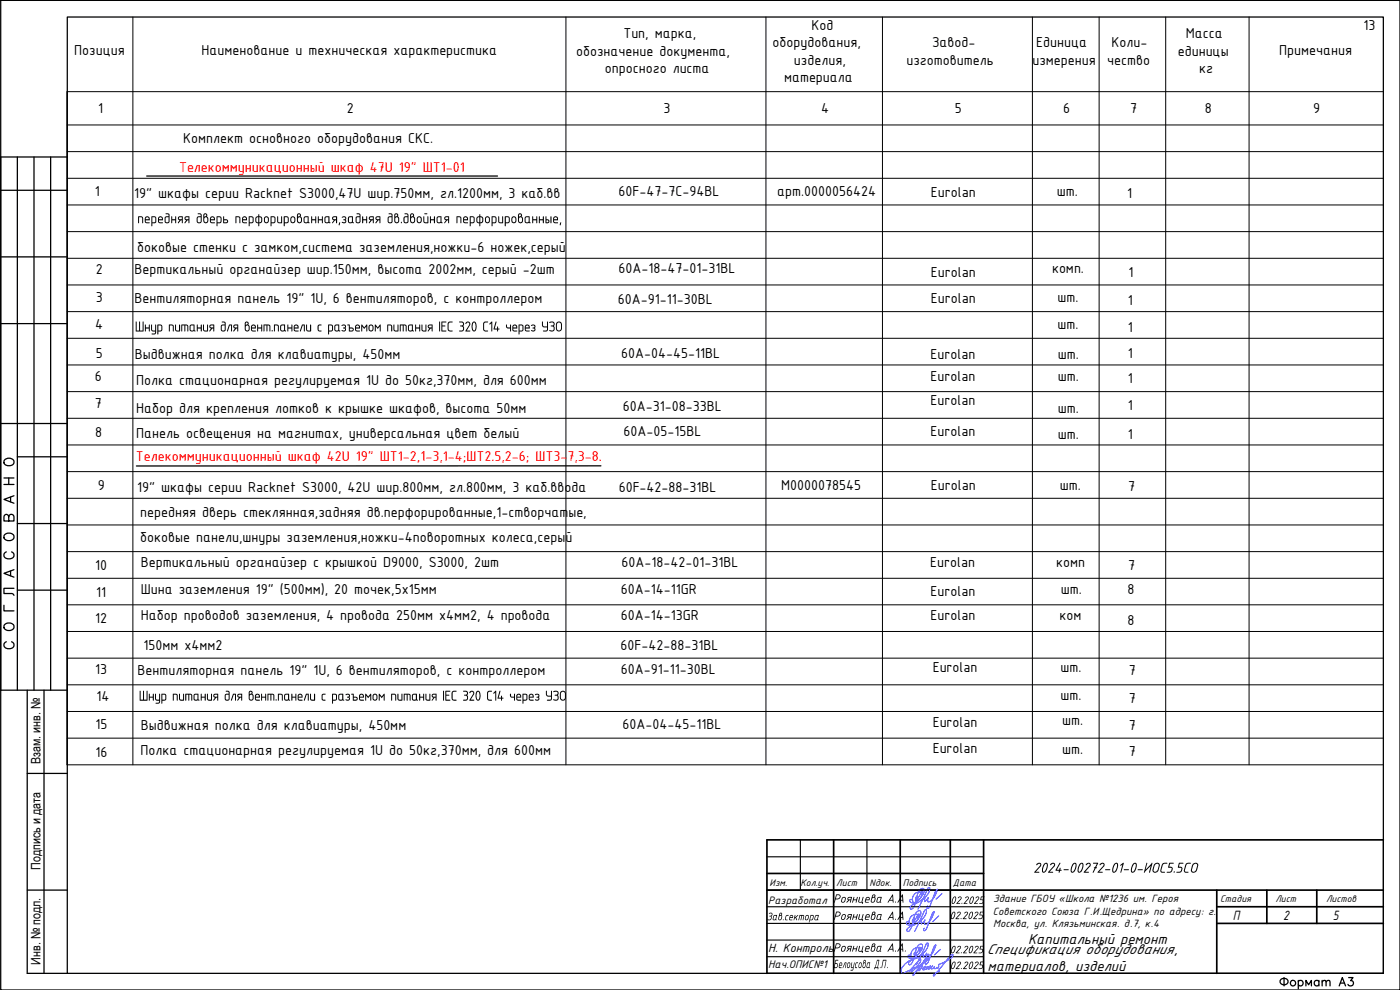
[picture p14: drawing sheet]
<svg xmlns="http://www.w3.org/2000/svg" width="420mm" height="297mm" viewBox="0 0 420 297" stroke-linecap="round" stroke-linejoin="round" font-family="sans-serif">
<defs><g id="words">
<text font-size="6.6" x="383.1" y="297.7">Формат A3</text>
<text font-size="6.2" x="5.3" y="195.8" transform="rotate(-90 5.3 195.8)">С О Г Л А С О В А Н О</text>
<g font-size="4.7">
<text x="187.1" y="11.5">Тип, марка,</text>
<text x="243.5" y="8.9">Код</text>
<text x="355.9" y="11.5">Масса</text>
<text x="409.2" y="9">13</text>
<text x="22.3" y="16.5">Позиция</text>
<text x="60.5" y="16.5">Наименование и техническая характеристика</text>
<text x="172.9" y="16.7">обозначение документа,</text>
<text x="231.9" y="14.1">оборудования,</text>
<text x="279.7" y="14.1">Завод-</text>
<text x="310.9" y="14.1">Единица</text>
<text x="333.5" y="14.1">Коли-</text>
<text x="353.4" y="16.7">единицы</text>
<text x="383.9" y="16.5">Примечания</text>
<text x="181.5" y="22">опросного листа</text>
<text x="238.3" y="19.4">изделия,</text>
<text x="272" y="19.4">изготовитель</text>
<text x="309.8" y="19.4">измерения</text>
<text x="332.3" y="19.4">чество</text>
<text x="359.9" y="22">кг</text>
<text x="235.3" y="24.6">материала</text>
<text x="29.4" y="34">1</text>
<text x="104.1" y="34">2</text>
<text x="199.1" y="34">3</text>
<text x="246.5" y="34">4</text>
<text x="286.6" y="34">5</text>
<text x="319.1" y="34">6</text>
<text x="339.1" y="34">7</text>
<text x="361.6" y="34">8</text>
<text x="394.1" y="34">9</text>
<text x="55" y="42.8">Комплект основного оборудования СКС.</text>
<text x="28.5" y="58.9">1</text>
<text x="40.3" y="59.4">19&quot; шкафы серии Racknet S3000,47U шир.750мм, гл.1200мм, 3 каб.вв</text>
<text x="185.6" y="58.7">60F-47-7C-94BL</text>
<text x="233.2" y="58.7">арт.0000056424</text>
<text x="279.4" y="59.1">Eurolan</text>
<text x="317.2" y="59">шт.</text>
<text x="338.2" y="59.3">1</text>
<text x="41.1" y="67">передняя дверь перфорированная</text>
<text x="101.3" y="67">,задняя дв</text>
<text x="120" y="67">.двойная перфорированные</text>
<text x="167.7" y="67">,</text>
<text x="41.1" y="75.6">боковые стенки с замком,система заземления,ножки-6 ножек,серый</text>
<text x="28.8" y="82.2">2</text>
<text x="40.4" y="82.3">Вертикальный органайзер шир.150мм, высота 2002мм, серый -2шт</text>
<text x="185.6" y="81.9">60А-18-47-01-31BL</text>
<text x="279.4" y="83.1">Eurolan</text>
<text x="315.7" y="82">комп.</text>
<text x="338.7" y="83">1</text>
<text x="28.8" y="90.7">3</text>
<text x="40.4" y="90.9">Вентиляторная панель 19&quot; 1U, 6 вентиляторов, с контроллером</text>
<text x="185.5" y="91.2">60А-91-11-30BL</text>
<text x="279.4" y="91">Eurolan</text>
<text x="317.4" y="90.6">шт.</text>
<text x="338.5" y="91.5">1</text>
<text x="28.5" y="98.8">4</text>
<text x="40.4" y="99.5">Шнур питания для вент</text>
<text x="81.2" y="99.5">.панели с разъемом питания</text>
<text x="131.5" y="99.5">IEC 320 C14</text>
<text x="151.6" y="99.5">через УЗО</text>
<text x="317.4" y="98.6">шт.</text>
<text x="338.5" y="99.5">1</text>
<text x="28.8" y="107.5">5</text>
<text x="40.5" y="107.8">Выдвижная полка для клавиатуры, 450мм</text>
<text x="186.4" y="107.5">60А-04-45-11BL</text>
<text x="279.3" y="107.7">Eurolan</text>
<text x="317.5" y="107.6">шт.</text>
<text x="338.5" y="107.4">1</text>
<text x="28.4" y="114.4">6</text>
<text x="40.9" y="115.6">Полка стационарная регулируемая 1U до 50кг,370мм, для 600мм</text>
<text x="279.3" y="114.3">Eurolan</text>
<text x="317.5" y="114.2">шт.</text>
<text x="338.5" y="115">1</text>
<text x="28.4" y="122.4">7</text>
<text x="40.9" y="123.9">Набор для крепления лотков к крышке шкафов, высота 50мм</text>
<text x="186.9" y="123.3">60А-31-08-33BL</text>
<text x="279.3" y="121.7">Eurolan</text>
<text x="317.5" y="123.8">шт.</text>
<text x="338.5" y="123">1</text>
<text x="28.6" y="131.2">8</text>
<text x="40.9" y="131.4">Панель освещения на магнитах, универсальная цвет белый</text>
<text x="187.1" y="130.7">60А-05-15BL</text>
<text x="279.3" y="130.8">Eurolan</text>
<text x="317.5" y="131.8">шт.</text>
<text x="338.5" y="131.7">1</text>
<text x="29.3" y="147">9</text>
<text x="41.1" y="147.5">19&quot; шкафы серии Racknet S3000, 42U шир.800мм, гл.800мм, 3 каб.ввода</text>
<text x="185.7" y="147.6">60F-42-88-31BL</text>
<text x="234.4" y="147.1">M0000078545</text>
<text x="279.4" y="146.9">Eurolan</text>
<text x="318.1" y="147.1">шт.</text>
<text x="338.5" y="147.4">7</text>
<text x="42" y="155.1">передняя дверь стеклянная,задняя дв.перфорированные,1-створчатые,</text>
<text x="42" y="162.6">боковые панели,шнуры заземления,ножки-4поворотных колеса,серый</text>
<text x="28.6" y="171.1">10</text>
<text x="42.2" y="170.3">Вертикальный органайзер с крышкой D9000, S3000, 2шт</text>
<text x="186.5" y="170">60А-18-42-01-31BL</text>
<text x="279.1" y="170.2">Eurolan</text>
<text x="316.9" y="170.1">комп</text>
<text x="338.5" y="170.9">7</text>
<text x="28.9" y="179.1">11</text>
<text x="42.2" y="178.2">Шина заземления 19&quot; (500мм), 20 точек,5х15мм</text>
<text x="186.4" y="178.1">60А-14-11GR</text>
<text x="279.3" y="178.8">Eurolan</text>
<text x="318.3" y="178.3">шт.</text>
<text x="338.3" y="178.2">8</text>
<text x="318" y="186">ком</text>
<text x="28.6" y="186.9">12</text>
<text x="42.2" y="186.1">Набор проводов заземления, 4 провода 250мм х4мм2, 4 провода</text>
<text x="186.4" y="186.1">60А-14-13GR</text>
<text x="279.3" y="186.2">Eurolan</text>
<text x="338.3" y="187.4">8</text>
<text x="43.1" y="194.9">150мм х4мм2</text>
<text x="186.2" y="195.1">60F-42-88-31BL</text>
<text x="28.6" y="202.2">13</text>
<text x="41.3" y="202.5">Вентиляторная панель 19&quot; 1U, 6 вентиляторов, с контроллером</text>
<text x="186.4" y="202.3">60А-91-11-30BL</text>
<text x="279.9" y="201.7">Eurolan</text>
<text x="318.3" y="201.5">шт.</text>
<text x="338.8" y="202.4">7</text>
<text x="28.9" y="210.4">14</text>
<text x="41.6" y="210.3">Шнур питания для вент</text>
<text x="82.4" y="210.3">.панели с разъемом питания</text>
<text x="132.7" y="210.3">IEC 320 C14</text>
<text x="152.7" y="210.3">через УЗО</text>
<text x="318.3" y="210">шт.</text>
<text x="338.8" y="211">7</text>
<text x="28.7" y="218.8">15</text>
<text x="42.3" y="219">Выдвижная полка для клавиатуры, 450мм</text>
<text x="186.8" y="218.7">60А-04-45-11BL</text>
<text x="279.9" y="218.1">Eurolan</text>
<text x="318.7" y="217.5">шт.</text>
<text x="338.8" y="219.1">7</text>
<text x="28.7" y="227.2">16</text>
<text x="42.1" y="226.6">Полка стационарная регулируемая 1U до 50кг,370мм, для 600мм</text>
<text x="279.9" y="225.9">Eurolan</text>
<text x="318.7" y="226.1">шт.</text>
<text x="338.8" y="226.7">7</text>
<text x="310" y="261.9">2024-00272-01-0-ИОС5.5CО</text>
<text x="296.2" y="286.4">Спецификация оборудования,</text>
<text x="308.5" y="283.2">Капитальный ремонт</text>
<text x="296.4" y="291.4">материалов, изделий</text>
</g>
<g font-size="4.7" fill="#f00">
<text x="53.7" y="51.7">Телекоммуникационный шкаф 47U 19&quot; ШТ1-01</text>
<text x="40.8" y="138.2">Телекоммуникационный шкаф 42U 19&quot; ШТ1-2,1-3,1-4;ШТ2.5,2-6; ШТ3-7,3-8.</text>
</g>
<g font-size="4.3">
<text x="370" y="276.1">П</text>
<text x="385.1" y="276.1">2</text>
<text x="400" y="276.1">5</text>
</g>
<g font-size="3.9">
<text x="12.2" y="229.3" transform="rotate(-90 12.2 229.3)">Взам. инв. №</text>
<text x="12.2" y="261" transform="rotate(-90 12.2 261)">Подпись и дата</text>
<text x="250" y="276">Роянцева А</text>
<text x="250" y="270.8">Роянцева А</text>
<text x="268.4" y="276">.А</text>
<text x="268.4" y="270.8">.А</text>
<text x="230.5" y="285.5">Н. Контроль</text>
<text x="250" y="285.6">Роянцева А</text>
<text x="268.3" y="285.6">.А</text>
<text x="271.3" y="285.6">.</text>
<text x="12.2" y="289.4" transform="rotate(-90 12.2 289.4)">Инв. № подл.</text>
<text x="250.1" y="290.5">Белоусова Д</text>
<text x="263.9" y="290.5">.П.</text>
</g>
<g font-size="3.6">
<text x="230" y="276.1">Зав .сектора</text>
<text x="230.5" y="290.5">Нач.ОПИС№1</text>
</g>
<g font-size="3.5">
<text x="230.5" y="271.1">Разработал</text>
<text x="284.9" y="275.8">02.025</text>
<text x="285.2" y="271.2">02.025</text>
<text x="285" y="286">02.025</text>
<text x="285" y="290.8">02.025</text>
</g>
<g font-size="3.4">
<text x="297.9" y="274.4">Советского Союза Г.И.Щедрина» по адресу: г.</text>
<text x="298" y="270.7">Здание ГБОУ «Школа №1236 им. Героя</text>
<text x="298.1" y="278.1">Москва, ул. Клязьминская. д.7, к.4</text>
</g>
<g font-size="3.1">
<text x="231" y="265.8">Изм.</text>
<text x="240.2" y="265.8">Кол.уч.</text>
<text x="251" y="265.8">Лист</text>
<text x="261" y="265.8">Nдок.</text>
<text x="271" y="265.8">Подпись</text>
<text x="286" y="265.8">Дата</text>
<text x="366.1" y="270.5">Стадия</text>
<text x="382.8" y="270.5">Лист</text>
<text x="398" y="270.5">Листов</text>
</g>
</g></defs>
<path d="M20.2 27.5v202" fill="none" stroke="#000" stroke-width=".3"/>
<!-- layer: table -->
<g fill="none" stroke="#000" stroke-width=".3">
<path d="M39.9 5.1v224.4M169.8 5.1v224.4M229.9 5.1v224.4M264.8 5.1v224.4M309.8 5.1v224.4M329.9 5.1v224.4M349.8 5.1v224.4M374.9 5.1v224.4M20.2 27.5h395M20.2 37.5h395M20.2 45.5h395M20.2 53.5h395"/>
<path d="M20.2 61.5h395M20.2 69.5h395M20.2 77.5h395M20.2 85.5h395M20.2 93.5h395M20.2 101.5h395M20.2 109.5h395M20.2 117.5h395M20.2 125.5h395M20.2 133.5h395M20.2 141.5h395M20.2 149.5h395"/>
<path d="M20.2 157.5h395M20.2 165.5h395M20.2 173.5h395M20.2 181.5h395M20.2 189.5h395M20.2 197.5h395M20.2 205.5h395M20.2 213.5h395M20.2 229.5h395M20.2 221.5h395"/>
</g>
<!-- layer: 0 -->
<path d="M20.2 27.5v202" fill="none" stroke="#000" stroke-width=".3"/>
<g fill="none" stroke="#000" stroke-width=".38">
<path d="M.2 .1h420v296.9h-420zM20.2 5.1h395v286.9h-395zM.2 57.1h20M5.2 47.1v160M10.2 47.1v160M15.2 47.1v160M20.2 47.1h-20v160h20M.2 77.1h20M.2 97.1h20M.2 127.1h20M5.2 137.1h15M5.2 157.1h15"/>
<path d="M5.2 177.1h15M8.2 207.1v84.9h12M13.2 207.1v84.9M8.2 232.1h12M8.2 267.1h12"/>
</g>
<path d="M44 52.8h105.3M180.3 139.8h-139.4" fill="none" stroke="#000" stroke-width=".38"/>
<g fill="#000">
<path d="M83.2 64.9l.3 .1v1.5l.2 .2h.7v-1.7h.3l-.1 2h-.9l-.4-.3zM93.4 64.9l.3 .1v.8h.9v-.8l.3-.1v2.1h-.3v-.9h-.9v.8l-.3 .1zM95.4 64.9l.3 .1v.8h.9v-.9h.3v2.1h-.3v-.9h-.9v.8l-.3 .1zM149.5 64.9l.3 .1v1.5l.2 .2h.7v-1.7h.3v2h-1l-.4-.3zM159.8 64.9l.2 .1v.8h1v-.9h.2v2.1h-.2v-.9h-1v.8l-.2 .1zM161.8 64.9l.2 .1v.8h.9v-.9h.3v2.1h-.3v-.9h-.9v.8h-.3zM68.7 97.4l.9 .1-.1 2-.2-.1v-1.8h-.3l-.6 1.8-.3-.1zM77.2 97.4h.3v.8h.9v-.8h.3v2h-.3v-.8h-.9v.8h-.3zM79.1 97.4l1.8 .1 .3 .3v1.6h-.3l-.1-1.7-.5-.1v1.7l-.2 .2-.1-1.9h-.6v1.7l-.3 .1zM112.5 97.4l.9 .8 .6-.8h.3l-.1 2.1-.2-.1v-1.5l-.6 .8-.6-.8v1.4l-.3 .1zM116.2 97.4h1l.4 .2 .1 1.8-.3-.1v-1.5l-.2-.2h-.7v1.8h-.3zM118.1 97.4h.3v1.5l.2 .3h.7v-1.8h.2v2l-.9 .1-.4-.3z"/>
<path d="M120 97.4h1.5l.5 .2v1.9l-.2-.1v-1.5l-.3-.3h-.3l-.2 1.9-.1-.1v-1.8h-.6v1.7l-.3 .1zM124.6 97.4h.3v.8h.9v-.8h.3v2h-.3v-.8h-.9v.8h-.3zM126.5 97.4l.3 .1v1.5l.2 .2h.7v-1.8h.3l-.1 2-.9 .1-.4-.3zM145.2 96.7l.3-.2h1l-.1 .3h-.8l-.3 .3v1.8l.3 .3h.9l-.2 .3-.8-.1-.5-.5zM146.9 97.1l.8-.6-.1 3-.2-.1v-2.4l-.3 .4zM148.8 96.5h.2v.2l-.5 1.9h.7l.1-.7 .2 .2v.5h.4l-.1 .3h-.3l-.1 .6-.2-.6-1.1-.1zM162.6 96.5h.3v1.1l.3 .3h1v-1.4h.2l.1 2.5-.3 .4h-1.2v-.2l1.1-.1 .1-.9h-1l-.4-.2zM164.8 96.7l.5-.2h.8l.4 .5-.1 .6a.31 .31 0 0 0-.2 .3 .31 .31 0 0 0 .3 .3l-.2 1-.4 .3-.6-.1a.24 .24 0 0 1-.4 0 .24 .24 0 0 1 .2-.4l.7 .2 .4-.3-.1-.8-.7-.2a.26 .26 0 0 1 .1-.3 .26 .26 0 0 1 .3 0l.4-.2-.2-.5-.6-.1-.4 .1zM70 208.1l.8 .2v1.9h-.3v-1.8h-.4l-.5 1.8-.3-.1zM78.4 208.2h.3v.8h.9v-.8h.2v2h-.2v-.9h-.9v.9h-.3zM80.3 208.2h1.8l.2 .4v1.6h-.3l-.1-1.7-.5-.1v1.8l-.1 .1-.1-1.9h-.6v1.7l-.3 .1zM113.7 208.2h.2l.7 .8 .8-.9v2.1l-.3-.1v-1.4l-.5 .8-.6-.8v1.4l-.3 .1z"/>
<path d="M117.4 208.2l1-.1 .5 .4v1.7h-.3v-1.5l-.2-.3h-.7v1.8h-.3zM119.3 208.2l.3 .1 .1 1.6h.8v-1.7h.3l-.1 2-.9 .1-.4-.3zM121.2 208.2h1.8l.2 .3v1.7l-.3-.1v-1.5l-.1-.2h-.5v1.8l-.1 .1-.2-1.9h-.5v1.7l-.3 .1zM125.8 208.2h.3v.8h.9v-.8h.3v2h-.3v-.9h-.9v.9h-.3zM127.7 208.2l.3 .1v1.4l.9 .2v-1.7l.2-.1v2.1l-.9 .1-.4-.3zM146.3 207.6l.4-.4 1 .1-.2 .2h-.7l-.3 .3v1.8l.2 .3 .9 .1-.1 .3-.9-.1-.4-.5zM148 207.9l.7-.7 .2 .1-.1 3-.2-.1v-2.4l-.3 .3zM149.9 207.3l.3 .1-.6 1.9h.8l.1-.6 .2 .6 .4 .1v.2h-.4l-.2 .7-.1-.7h-1.1zM163.8 207.3h.3v1.1l.4 .3h.9v-1.4h.3v2.4l-.3 .4-1.2 .1 .1-.3h.9l.2-.9h-1l-.4-.2zM166 207.5l.5-.3 .9 .2 .2 .4v.6a.25 .25 0 0 0-.3 .2 .25 .25 0 0 0 .3 .3l.1 .6-.3 .6-.4 .2-.9-.2v-.3l1 .1 .2-.2v-.8l-.8-.3 .7-.2 .1-.6-.3-.3-.9 .2z"/>
<path d="M74.6 65l1-.1 .5 .4v1.3l-.3 .4h-.9l-.1 .9-.2-.1zM74.9 65.2v1.5h.7l.2-.2v-1.1z"/>
<path d="M77.1 65.3l-.2 1.1 .2 .3h.4v-1.5zM77.5 64.4l.2-.1 .1 .6 .5 .1 .4 .4v1.1l-.3 .4-.6 .1-.1 .9-.2-.1v-.8l-.6-.1-.3-.5v-1l.3-.4 .6-.1zM77.8 65.2v1.5h.2l.4-.3v-.9z"/>
<path d="M79.3 65.2l.8-.3 .5 .4 .1 1.1-.4 .5-.5 .1-.5-.3zM79.7 65.3l-.2 1.1 .5 .3 .4-.3v-.9l-.3-.3z"/>
<path d="M81.2 65l1-.1 .5 .4-.1 1.4-.4 .3h-.7l-.1 .9-.2-.1zM81.5 65.2v1.5h.6l.3-.2v-1.1z"/>
<path d="M85.2 64.9h.9l.6 .5-.1 1.3-.5 .3h-.6l-.1 .9-.3-.2zM85.5 65.2v1.5h.6l.3-.3v-1z"/>
<path d="M87.2 65.2l.6-.3 .6 .2 .2 .4-.2 1.3-.6 .2-.6-.3zM87.6 65.3l-.2 .9 .5 .5 .4-.3v-.8l-.2-.4z"/>
<path d="M89.5 64.3l-.1 .8 .6-.5-.1-.3zM89.2 64.2l.8-.2 .3 .6a.31 .31 0 0 0-.1 .4 .31 .31 0 0 0 .3 .2l.1 1.1-.2 .5-.4 .2-.7-.2-.2-.5zM89.6 65.3l-.2 1 .5 .4 .4-.3v-.8l-.2-.4z"/>
<path d="M91.5 65.2l-.1 1.2 .7 .3 .2-.3v-1.2zM91.2 65.1l.4-.2h1v1.7l.3 .1a.24 .24 0 0 1-.2 .3 .24 .24 0 0 1-.3-.2l-.3 .2-.8-.2-.2-.3z"/>
<path d="M97.8 65.2l-.1 1.3 .6 .2 .3-.2v-1.3zM97.5 65.1l.4-.2h.9l.1 1.8 .2 .3h-1.2l-.4-.2z"/>
<path d="M99.7 65.1l.5-.2h.9v2.1l-.3-.1v-.8h-.3l-.6 .9-.2-.1 .5-.8-.5-.4zM100.1 65.2l-.2 .4 .2 .2h.7v-.6z"/>
<path d="M112.8 65.1l.4-.2h.9v2.1h-.2v-.9h-.4l-.8 .9 .5-.9-.5-.4zM113.1 65.2v.6h.8v-.6z"/>
<path d="M116.6 64.1l.8-.1 .4 .4v2.2l-.5 .4h-.6l-.4-.5 .1-1.4 .4-.2h.7l-.1-.6h-.7zM116.8 65.2l-.2 1.3 .7 .2 .2-.2v-1.3z"/>
<path d="M118.7 64.3l-.1 .8 .3-.2a.3 .3 0 0 0 .3-.4 .3 .3 0 0 0-.5-.2zM118.4 64.2l.3-.2 .6 .1 .2 .3-.1 .6 .4 .4v1l-.6 .6-.5-.1-.4-.5zM118.7 65.3l-.1 1.1 .5 .3 .4-.3v-.9l-.3-.3z"/>
<path d="M147.5 65l1-.1 .5 .4-.1 1.4-.4 .3h-.7l-.1 .9-.2-.1zM147.8 65.2v1.5h.7l.2-.2v-1.1z"/>
<path d="M151.5 64.9h1l.5 .5-.1 1.4-1.1 .2-.1 .9-.2-.1zM151.8 65.2v1.5h.6l.3-.3v-1.1z"/>
<path d="M153.7 65.1l.6-.2 .6 .4 .1 1.1-.4 .5-.5 .1-.5-.3-.1-1.1zM154 65.3l-.2 1 .5 .4 .3-.3 .1-.8-.3-.4z"/>
<path d="M155.9 64.3l-.2 .8 .7-.5-.2-.3zM155.6 64.2l.7-.2 .4 .6a.31 .31 0 0 0-.2 .4 .31 .31 0 0 0 .3 .2l.2 1.1-.2 .5-.5 .2-.6-.2-.3-.5zM155.9 65.3l-.2 1 .6 .4 .3-.3 .1-.8-.3-.4z"/>
<path d="M157.9 65.2l-.2 1.2 .7 .3 .3-.3v-1.2zM157.6 65.1l.3-.2h1l.1 1.7 .2 .1a.24 .24 0 0 1-.2 .3 .24 .24 0 0 1-.2-.2l-.3 .2-.9-.2-.2-.3z"/>
<path d="M163.7 64.9l.3 .1v.8h.5l.4 .4-.1 .5-.3 .3-.8-.1zM164 66.1v.6l.5-.1a.27 .27 0 0 0 .1-.3 .27 .27 0 0 0-.3-.2zM165.2 64.9l.3 .2-.1 1.9-.2-.2z"/>
<path d="M166.4 65.3l-.1 .5h.9l-.2-.6zM166.2 65.1l.4-.2 .7 .2 .2 1h-1.2v.4l.2 .2h.9l.1 .3h-1l-.4-.2-.1-1.3z"/>
<path d="M66.5 96.5h.8l.4 .3v2.2l-.4 .5-.7-.1-.3-.4v-1.4l.4-.2h.7l-.1-.6h-.7zM66.6 97.7l-.1 1.3 .3 .2 .5-.1 .1-1.5z"/>
<path d="M70.1 97.6l.4-.2h1v2h-.3v-.8h-.3l-.9 .8 .5-.9-.5-.3zM70.4 97.7l-.1 .2 .1 .3h.8v-.6z"/>
<path d="M73.9 96.8l-.2 .7 .6-.4-.1-.3zM73.6 96.7l.3-.2h.5l.2 .4-.1 .5 .4 .5v1.1l-.6 .5-.6-.2-.3-.4zM73.9 97.8l-.2 1 .6 .4 .3-.4v-.8l-.3-.4z"/>
<path d="M75.7 97.8l-.1 .4h.9l-.2-.5zM75.5 97.6l.7-.2 .5 .2 .1 1h-1.2v.4l.3 .2h.9v.2l-1 .1-.4-.2-.1-1.3z"/>
<path d="M110.7 97.7l.8-.3 .6 .4v1l-.5 .6h-.5l-.4-.4zM111.1 97.7l-.2 1.2 .5 .3 .4-.3v-.9l-.3-.3z"/>
<path d="M122.8 97.7l-.1 1.3 .3 .2 .5-.1 .1-1.5zM122.5 97.6l.4-.2h1v1.6l.3 .4-1.3 .1-.3-.2z"/>
<path d="M128.4 97.6l.4-.2h1v2.1l-.3-.2v-.7h-.3l-.6 .9-.2-.1 .5-.9-.5-.4zM128.7 97.8l.1 .4h.7v-.6z"/>
<path d="M167.4 96.8l-.3 .5v1.4l.2 .3 .6 .2 .4-.4 .1-1.5-.5-.5zM167.1 96.7l.8-.2 .7 .6 .1 1.6-.6 .7h-.7l-.5-.5-.1-1.7z"/>
<path d="M67.7 207.3l.8-.1 .4 .4v2.2l-.5 .5-.6-.1-.4-.4 .1-1.4 .4-.3h.7l-.1-.5-.6-.1zM67.9 208.5l-.2 1.2 .8 .2 .1-.1v-1.4z"/>
<path d="M71.3 208.3l.3-.2 1.1 .1-.1 2h-.2v-.9h-.3l-.9 .9 .5-.9-.5-.4zM71.6 208.5v.5h.8v-.6z"/>
<path d="M75.1 207.6l-.2 .7 .6-.3-.1-.4zM74.8 207.5l.6-.3 .4 .5-.1 .5 .4 .5v1l-.5 .5h-.6l-.4-.5zM75.1 208.6l-.2 1 .7 .3 .2-.3v-.9l-.3-.3z"/>
<path d="M76.9 208.6l-.1 .4h.9l-.1-.5zM76.8 208.3l.6-.2 .5 .4 .1 .8h-1.2v.4l.2 .2 1 .1v.2l-1 .1-.4-.3-.1-1.3z"/>
<path d="M111.8 208.5l.6-.4 .7 .3 .2 .3-.2 1.3-.6 .3-.6-.3zM112.3 208.5l-.2 .2v1l.6 .2 .3-.3v-.8l-.3-.3z"/>
<path d="M124 208.5v1.3l.6 .1 .2-.1v-1.4zM123.8 208.3l1.3-.1v1.7l.3 .1a.24 .24 0 0 1-.2 .3 .24 .24 0 0 1-.3-.2l-.7 .2-.5-.3-.1-1.4z"/>
<path d="M129.6 208.4l.4-.3 1 .1v2l-.3-.1v-.8h-.3l-.6 .9h-.3l.6-.9-.5-.2zM130 208.5v.5h.7v-.6z"/>
<path d="M168.7 207.6l-.4 .5 .1 1.5 .3 .3h.5l.3-.4v-1.4l-.2-.5zM168.3 207.5l.9-.3 .6 .6v1.7l-.5 .7h-.8l-.4-.6-.1-1.5z"/>
</g>
<path d="M230.2 257.1h65M240.2 252v15.1M260.2 252v15.1M415.2 252v40h-185h185M230.2 267.1h65M230.2 272.1h65M230.2 277.1h65M230.2 287h65M230.2 282.1h65" fill="none" stroke="#000" stroke-width=".34"/>
<path d="M250.2 252v40M270.2 252v40M285.2 252v40M295.2 252v40M415.2 252h-185v40M230.2 267.1h185M230.2 262.1h65M365.2 277.1h50M365.2 272.1h50M365.2 267.1v24.9M380.2 267.1v10M395.2 267.1v10" fill="none" stroke="#000" stroke-width=".51"/>
<g fill="#000">
<path d="M337.3 260.9l1.4-.1 .1 .3h-1.4zM341.5 260.8h1.4l.1 .2-1.5 .1zM344.1 258.9l.2 .1-.5 2 1.9-2.1h.2l-.8 3-.3-.3 .6-1.8-1.9 2.1-.2-.2zM348.9 259.1l.5-.2 1 .1-1.1 .2-.3 .3-.5 1.9 .3 .2h.7v.3h-.8l-.5-.5zM350.9 258.9h1.4l-.1 .3h-1l-.3 .8 .8 .2 .3 .6-.6 1-1.2 .1v-.3l1.2-.2 .3-.7-.2-.3-.9-.1zM353.8 258.9h1.3v.3h-1.1l-.2 .8 .9 .2 .2 .6-.6 1-1.2 .1v-.3l1.2-.2 .3-.7-.2-.3-.9-.1zM356 259.1l.5-.2 .9 .1-1 .2-.4 .3-.4 1.9 .3 .2h.7v.3h-.9l-.4-.6z"/>
<path d="M241.9 274.7l.5-.2 .3 .3-.1 .9-.4 .4-.6-.3zM242 274.8l-.2 .8 .1 .3 .5-.2 .1-.6v-.3z"/>
<path d="M243.2 274.6l.8-.1 .2 .5-.2 .9-.9 .2-.2 .7h-.2zM243.4 274.8l-.3 1.1 .7-.2 .2-.8z"/>
<path d="M244.9 274.8l-.3 .9 .1 .2 .5-.2 .3-.9zM244.6 274.7l.4-.2 .7 .1-.2 1.5-1-.1z"/>
<path d="M260.2 274.6l-.2 .4h.7l-.1-.5zM259.9 274.5l.5-.2 .5 .1v.9h-1l-.1 .3 .2 .2h.7v.2l-1.1-.2z"/>
<path d="M260.2 269.4l-.2 .5h.7l-.1-.5zM259.9 269.4l.5-.3 .5 .2v.8h-1l-.1 .3 .2 .2h.7v.2l-1.1-.1z"/>
<path d="M262.1 273.8l-.2 .5 .5-.1a.24 .24 0 0 0 .1-.4 .24 .24 0 0 0-.4 0zM261.8 273.8l.6-.3 .4 .4-.3 .4 .3 .3-.2 .8-.5 .6h-.5l-.3-.3zM261.8 274.6l-.2 1.1 .3 .1 .4-.2 .2-1z"/>
<path d="M262.1 268.6l-.2 .6 .5-.2a.24 .24 0 0 0 .1-.3 .24 .24 0 0 0-.4-.1zM261.8 268.6l.6-.3 .4 .4-.3 .4 .3 .3-.2 .8-.5 .6h-.5l-.3-.3zM261.8 269.5l-.2 1 .3 .1 .4-.2 .2-.9z"/>
<path d="M263.6 274.6l-.3 .9 .1 .3 .6-.2 .3-1.1zM263.3 274.5l.4-.2h.9l-.3 1.4 .1 .3-1.3-.2z"/>
<path d="M263.6 269.4l-.3 1 .1 .2 .6-.1 .3-1.1zM263.3 269.4l.4-.3h.9l-.3 1.4 .1 .3-1.3-.1z"/>
<path d="M267.8 274.1l-.7 1.1h.8zM267.8 273.5l.2 .1 .2 2.4h-.2l-.1-.6h-.9l-.6 .6z"/>
<path d="M267.8 268.9l-.7 1.1h.8zM267.8 268.4h.2l.2 2.4h-.2l-.1-.6h-.9l-.6 .6z"/>
<path d="M340.4 259.2l-.6 1.3-.1 .8 .2 .3 .5-.5 .4-1v-.8zM339.9 259.3l.5-.4h.5l.3 1-.6 1.5-.8 .5-.3-.3-.1-.8z"/>
<path d="M346.8 259.3l-.6 1.8 .3 .5 .8-.4 .5-1.5-.1-.3-.3-.2zM346.5 259.2l1-.3 .4 .3 .2 .4-.5 1.7-.8 .6-.6-.2-.3-.5z"/>
<path d="M358.1 259.5l-.4 1.8 .6 .3 .6-.5 .4-1.5-.4-.4zM357.9 259.4l.4-.4 .7-.1 .6 .5-.5 2-.8 .5-.6-.2-.3-.5z"/>
<path d="M257.9 289l.5-.3 .3 .4-.2 1-.4 .4-.5-.3zM258.1 289l-.2 .3v.9l.4-.1 .2-.9z"/>
<path d="M259.3 288.3l-.1 .5 .5-.4-.1-.2zM259.2 288.1l.4-.1 .2 .3v1.6l-.5 .6-.3-.1-.2-.3zM259.2 289l-.1 1.2 .4-.1 .2-.7-.1-.4z"/>
<path d="M260.5 289l-.2 1.2 .4-.1 .2-1.1zM260.4 288.8h.8l-.2 1.7-.9-.2z"/>
<path d="M260.2 284.1l-.3 .5h.8v-.5zM259.8 284.1l.6-.3 .5 .2v.8h-1l-.1 .3 .1 .2h.8v.2l-.8 .1-.4-.3z"/>
<path d="M262.1 283.3l-.3 .6 .4-.1a.25 .25 0 0 0 .3-.3 .25 .25 0 0 0-.4-.2zM261.8 283.2l.5-.2 .3 .2 .1 .4-.2 .3 .3 .3-.3 1.1-.6 .3-.6-.4zM261.9 284.1l-.4 .9 .3 .3 .4-.1 .3-.9-.2-.3z"/>
<path d="M263.2 288l.7 .1-.4 2.1 .2 .1-.1 .5-.2-.3h-.8l-.3 .4zM263.3 288.2l-.5 2h.5l.4-2z"/>
<path d="M263.6 284.1l-.4 1.1 .5 .1 .3-.2 .3-1.1zM263.4 283.9l1.2-.1-.4 1.4 .2 .3-1 .1-.4-.2z"/>
<path d="M267.8 283.6l-.7 1.1h.7zM267.8 283.1h.2l.1 2.4h-.2v-.6h-.9l-.6 .6z"/>
<circle cx="352.4" cy="261.6" r=".22"/>
</g>
<!-- layer: 0 -->
<g fill="#000">
<path d="M289.5 273.8l.7-.3 .3 .4-.1 .4-1.1 1.2h.7v.3l-1.1-.1 1.4-1.7-.4-.2-.4 .3zM289.8 269.2l.7-.2 .3 .5-1.2 1.5h.7v.2h-1.1l1.4-1.8-.4-.2-.5 .3zM292.6 273.8l.8-.3 .2 .7-1.2 1.3h.7l.1 .2-1.1 .1v-.2l1.3-1.5a.43 .43 0 0 0-.4-.4 .43 .43 0 0 0-.4 .4zM292.8 269.3l.8-.3 .3 .2v.4l-1.2 1.4h.7l.1 .2h-1.1l1.2-1.6a.3 .3 0 0 0-.1-.4 .3 .3 0 0 0-.4 .2l-.3 .1zM294.2 273.5l1 .1-.1 .2h-.8l-.1 .6 .6 .1 .2 .4-.4 .8-.9 .1v-.3l.9-.1 .1-.4-.1-.4h-.7zM294.4 269.1l1-.1v.2h-.8l-.2 .7h.6l.2 .4-.3 .8-1 .1v-.2l.9-.1 .2-.5-.1-.3h-.7zM289.5 284.1l.8-.3 .3 .4-1.2 1.6h.8l-.1 .2h-1.1l1.4-1.6-.2-.4-.6 .3zM289.5 288.9l.7-.4 .4 .2-.1 .5-1.1 1.3h.7v.3l-1.1-.1 1.4-1.6-.2-.4-.6 .4zM292.6 284.1l.4-.3h.5l.2 .3-.1 .5-1.1 1.2h.7v.2l-1.1-.1 1.4-1.6-.2-.3-.6 .3zM292.7 288.7l.8-.2 .2 .6-1.2 1.4 .8 .2-1.1 .1-.1-.2 1.3-1.4a.33 .33 0 0 0-.2-.5 .33 .33 0 0 0-.4 .3h-.2zM294.2 283.8l1.1 .1-.9 .1-.1 .7 .6 .1 .1 .7-.4 .5h-.9v-.2l.9-.1 .2-.5-.1-.3-.7-.1zM294.2 288.6h1.1l-.9 .1-.1 .7 .7 .2v.6l-.5 .5-.7 .1v-.3h.8l.2-.6-.1-.3-.7-.1z"/>
<path d="M291.4 273.8l-.5 1.4a.31 .31 0 0 0 .3 .3 .31 .31 0 0 0 .3-.4l.3-1.3zM291.1 273.8l.7-.3 .2 .8-.4 1.1-.6 .4-.3-.2v-.6z"/>
<path d="M291.7 269.2l-.5 .9v.6a.37 .37 0 0 0 .5 .2 .37 .37 0 0 0 .1-.5l.2-1.1zM291.4 269.2l.7-.2 .2 .7-.5 1.3-.6 .2-.3-.7z"/>
<path d="M291.5 284l-.5 1.1v.5l.2 .2 .3-.3 .3-.9v-.6zM291.2 284.1l.6-.3 .3 .5-.4 1.3-.7 .4-.2-.2-.1-.6z"/>
<path d="M291.5 288.7l-.5 .9 .1 .9 .3-.1 .4-.7v-.8zM291.3 288.7l.4-.2 .3 .2 .1 .8-.5 1-.6 .3-.2-.2-.1-.7z"/>
</g>
<!-- layer: Layer 2 -->
<g fill="none" stroke="#00f" stroke-width=".3">
<path d="M274.3 276.5a.43 .43 0 0 0 .3-.6 .43 .43 0 0 0-.6-.2 .43 .43 0 0 0-.2 .6 .65 .65 0 0 0 .6 .5 .65 .65 0 0 0 .7-.5 1.17 1.17 0 0 0 .2-1.8 1.99 1.99 0 0 0-2.1 .9 1.99 1.99 0 0 0 .1 2.3 2.81 2.81 0 0 0 2.4-1l.4-.4a3.3 3.3 0 0 0 1.9-3.3h-.3l-.3 .3-2.9 6.2M274.7 276.6a1.6 1.6 0 0 1-2.7 .5 .47 .47 0 0 1 .5-.5 .47 .47 0 0 1 .4 .5M275.3 269.8a.42 .42 0 0 0 .3-.6 .42 .42 0 0 0-.6-.2 .42 .42 0 0 0-.2 .6 .55 .55 0 0 0 .4 .5 .55 .55 0 0 0 .6-.2 1.57 1.57 0 0 0 .7-1.9 1.85 1.85 0 0 0-2 .1 1.85 1.85 0 0 0-.7 1.9 1.03 1.03 0 0 0 .7 1 1.03 1.03 0 0 0 1.1-.3 6.1 6.1 0 0 0 3.4-3.8v-.1a.34 .34 0 0 0-.2-.6 .34 .34 0 0 0-.4 .4l-2.9 6.2M275.7 275.4l-1.1 1.5-1.9 1.4a.68 .68 0 0 0-.5 .5 .68 .68 0 0 0 .2 .7l.3-.1a4.2 4.2 0 0 0 1.2-2.6l.2-.6a3 3 0 0 1 1.8-3 1.29 1.29 0 0 1-.3 2.2l.3-1.2-.5 .5 .1-.5-.8 1.6M275.7 269.9a1.82 1.82 0 0 1-2.6 .6 .46 .46 0 0 1 .3-.7 .46 .46 0 0 1 .5 .6M276.6 276.2l-.1 1 1.1-1.2-.1 .1a.78 .78 0 0 0 .2 1.2 3.3 3.3 0 0 0 2.3-2.6l.4-1.2-.5 .4-1.8 4.7a.54 .54 0 0 1-.3 .6 .54 .54 0 0 1-.6-.2l.3-.5M276.7 268.7l-1 1.3-2.1 1.6a.66 .66 0 0 0-.4 .6 .66 .66 0 0 0 .3 .6h.1a3.4 3.4 0 0 0 1.4-2.7l.1-.7a2.74 2.74 0 0 1 1.9-2.8 1.46 1.46 0 0 1-.5 2.1l.4-1.2-.5 .5 .1-.4-.8 1.5M277.6 269.5l-.1 1 1.1-1.1a.64 .64 0 0 0-.3 .7 .64 .64 0 0 0 .5 .5 5.3 5.3 0 0 0 2.6-3.8l-.6 .6-1.7 4.5a.54 .54 0 0 1-.4 .6 .54 .54 0 0 1-.6-.1l.3-.6M281.7 274.8l-1.7 1.7M282.7 268.1l-1.8 1.7M274.8 286.5a.42 .42 0 0 0 .3-.6 .42 .42 0 0 0-.6-.2 .42 .42 0 0 0-.2 .6 .65 .65 0 0 0 .6 .5 .65 .65 0 0 0 .7-.5 1.1 1.1 0 0 0 0-1.9 1.98 1.98 0 0 0-2 1.1 1.98 1.98 0 0 0 .3 2.2 3.2 3.2 0 0 0 2.3-1l.4-.4a3.1 3.1 0 0 0 1.8-3.4l-.4 .2-3 6.4M275.2 286.6a1.7 1.7 0 0 1-2.7 .5 .47 .47 0 0 1 .4-.5 .47 .47 0 0 1 .5 .5"/>
<path d="M276.2 285.4l-1.3 1.6-1.7 1.4a.64 .64 0 0 0-.5 .4 .64 .64 0 0 0 .2 .7h.3a3.8 3.8 0 0 0 1.2-2.7l.2-.6a3 3 0 0 1 1.8-2.9h.1a1.39 1.39 0 0 1-.4 2.1l.3-1.2-.5 .5 .2-.5-.9 1.6M276.2 287.6l-3.3 3.9 .7-.6-.2 .7a7.1 7.1 0 0 0 3-3.7 1.48 1.48 0 0 0-2.2-.3l-1.6 .8-1.7 1.7a1.2 1.2 0 0 0-.1 1.8 6.5 6.5 0 0 0 3.4-1.4l.5-.3M276.4 289.9l.4-.2-1 1.6v-.3l.8-.5M276.9 290.7l.6-.3 .3-.5a.73 .73 0 0 0-.7 .3 .73 .73 0 0 0 0 .8l.8-.3 .6-.7a.4 .4 0 0 0-.4 .3 .4 .4 0 0 0 .1 .4l1-.9-.4 .4-.1 .6 1.2-1-.2 .2a.4 .4 0 0 0-.1 .7 .4 .4 0 0 0 .6-.2l.3-.3a.27 .27 0 0 0-.3 .3 .27 .27 0 0 0 .5 .1l.5-.4a.25 .25 0 0 0 .2 .4 .25 .25 0 0 0 .2-.3v-.9l1.4-.5 2.2-1.3a.8 .8 0 0 0 .6-1.2l-.5 .2-5.1 6.2 .1-.5 1.7-1M277.1 286.2l-.1 1 1.1-1.2-.1 .4a.57 .57 0 0 0 0 .9 .57 .57 0 0 0 .9-.3 8.1 8.1 0 0 0 2-3.5l-.6 .5-1.7 4.6a.54 .54 0 0 1-.3 .6 .54 .54 0 0 1-.6-.1l.3-.6M277.6 288.6l1.2-1.1-3 2.9-1.8 2.3 1.4-1.6 2.6-4.1 .8-.7-.2 .5-1.2 1.6-2.3 2M282.2 284.8l-1.7 1.7"/>
</g>
<use href="#words"/>
</svg>
